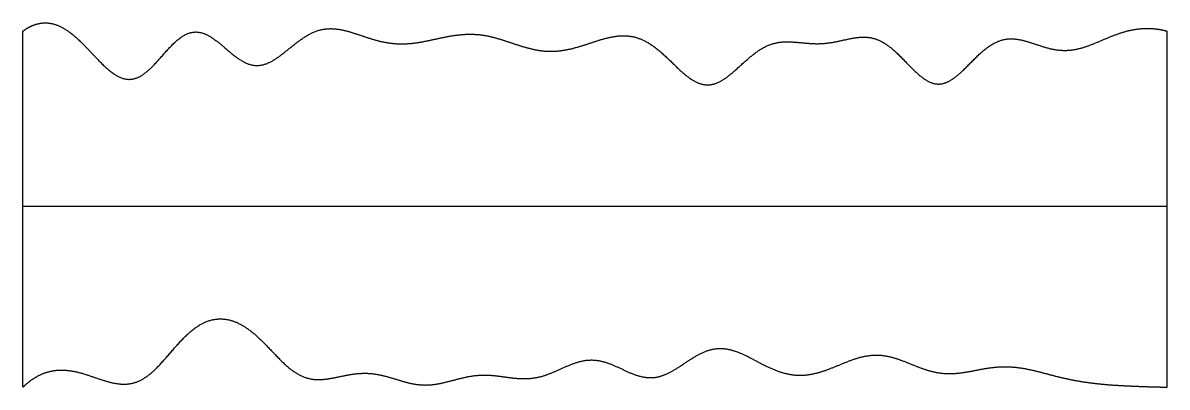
# Model space of a CAD drawing. Header units: millimetres. Extents: x 0 to 10, y -0.1 to 3.1.
import ezdxf

# ---------------------------------------------------------------- set-up
doc = ezdxf.new("R2010")
doc.units = ezdxf.units.MM
doc.layers.get('0').update_dxf_attribs({"linetype": 'CONTINUOUS'})

msp = doc.modelspace()

# ---------------------------------------------------------------- linework, layer by layer
for points in [[(0, 3.055), (0.021, 3.07), (0.063, 3.097), (0.126, 3.125), (0.209, 3.137), (0.312, 3.111), (0.414, 3.049), (0.514, 2.958), (0.613, 2.85), (0.711, 2.746), (0.807, 2.664), (0.902, 2.623), (0.996, 2.634), (1.089, 2.696), (1.181, 2.795), (1.273, 2.905), (1.367, 3), (1.461, 3.054), (1.557, 3.054), (1.654, 3.004), (1.752, 2.922), (1.85, 2.834), (1.948, 2.767), (2.046, 2.743), (2.143, 2.767), (2.241, 2.83), (2.339, 2.912), (2.438, 2.993), (2.538, 3.053), (2.64, 3.081), (2.744, 3.079), (2.848, 3.054), (2.953, 3.018), (3.057, 2.982), (3.161, 2.955), (3.264, 2.942), (3.367, 2.943), (3.47, 2.956), (3.573, 2.978), (3.676, 3.002), (3.78, 3.021), (3.883, 3.031), (3.986, 3.028), (4.089, 3.01), (4.191, 2.98), (4.293, 2.944), (4.395, 2.911), (4.496, 2.886), (4.598, 2.875), (4.7, 2.881), (4.803, 2.901), (4.907, 2.933), (5.011, 2.969), (5.116, 3.001), (5.221, 3.02), (5.325, 3.015), (5.427, 2.981), (5.528, 2.916), (5.626, 2.828), (5.722, 2.731), (5.817, 2.645), (5.91, 2.589), (6.003, 2.575), (6.096, 2.608), (6.19, 2.678), (6.285, 2.768), (6.382, 2.855), (6.48, 2.923), (6.581, 2.959), (6.683, 2.966), (6.787, 2.956), (6.892, 2.944), (6.997, 2.943), (7.103, 2.96), (7.208, 2.986), (7.312, 3.007), (7.414, 3.005), (7.514, 2.968), (7.612, 2.894), (7.708, 2.795), (7.801, 2.695), (7.894, 2.617), (7.985, 2.58), (8.077, 2.598), (8.169, 2.662), (8.263, 2.757), (8.358, 2.857), (8.456, 2.939), (8.556, 2.987), (8.658, 2.995), (8.762, 2.972), (8.866, 2.935), (8.971, 2.9), (9.075, 2.882), (9.178, 2.887), (9.28, 2.913), (9.382, 2.954), (9.484, 2.999), (9.586, 3.039), (9.688, 3.068), (9.792, 3.082), (9.875, 3.08), (9.937, 3.071), (9.979, 3.061), (10, 3.055)], [(0, -0.055), (0, 0.069), (0, 0.318), (0, 0.691), (0, 1.189), (0, 1.811), (0, 2.309), (0, 2.682), (0, 2.931), (0, 3.055)], [(10, -0.055), (10, 0.069), (10, 0.318), (10, 0.691), (10, 1.189), (10, 1.811), (10, 2.309), (10, 2.682), (10, 2.931), (10, 3.055)], [(0, 1.527), (0.4, 1.527), (1.2, 1.527), (2.4, 1.527), (4, 1.527), (6, 1.527), (7.6, 1.527), (8.8, 1.527), (9.6, 1.527), (10, 1.527)], [(0, -0.055), (0.019, -0.037), (0.057, -0.004), (0.115, 0.038), (0.194, 0.077), (0.295, 0.098), (0.399, 0.095), (0.504, 0.072), (0.611, 0.036), (0.716, -0.002), (0.819, -0.029), (0.918, -0.035), (1.013, -0.011), (1.102, 0.045), (1.189, 0.128), (1.275, 0.228), (1.363, 0.332), (1.455, 0.427), (1.552, 0.5), (1.654, 0.541), (1.759, 0.548), (1.864, 0.52), (1.966, 0.46), (2.064, 0.377), (2.157, 0.28), (2.246, 0.183), (2.335, 0.1), (2.425, 0.04), (2.518, 0.009), (2.615, 0.007), (2.717, 0.024), (2.821, 0.049), (2.926, 0.067), (3.031, 0.069), (3.135, 0.052), (3.236, 0.022), (3.337, -0.011), (3.436, -0.035), (3.536, -0.041), (3.636, -0.028), (3.738, -0.002), (3.839, 0.027), (3.942, 0.048), (4.045, 0.054), (4.148, 0.044), (4.25, 0.028), (4.352, 0.016), (4.454, 0.018), (4.555, 0.041), (4.655, 0.082), (4.755, 0.13), (4.855, 0.17), (4.956, 0.189), (5.056, 0.178), (5.157, 0.141), (5.258, 0.091), (5.358, 0.045), (5.458, 0.021), (5.557, 0.028), (5.655, 0.069), (5.752, 0.131), (5.849, 0.199), (5.947, 0.256), (6.045, 0.287), (6.145, 0.286), (6.245, 0.257), (6.346, 0.208), (6.448, 0.152), (6.55, 0.1), (6.652, 0.063), (6.754, 0.045), (6.857, 0.048), (6.958, 0.07), (7.06, 0.107), (7.161, 0.15), (7.262, 0.191), (7.362, 0.22), (7.462, 0.23), (7.562, 0.218), (7.662, 0.187), (7.762, 0.146), (7.862, 0.105), (7.963, 0.073), (8.064, 0.059), (8.166, 0.063), (8.268, 0.079), (8.371, 0.101), (8.473, 0.119), (8.575, 0.126), (8.677, 0.121), (8.779, 0.104), (8.88, 0.08), (8.982, 0.052), (9.083, 0.026), (9.184, 0.005), (9.286, -0.013), (9.388, -0.025), (9.489, -0.035), (9.591, -0.041), (9.693, -0.046), (9.795, -0.05), (9.877, -0.053), (9.939, -0.054), (9.98, -0.055), (10, -0.055)]]:
    msp.add_open_spline(points, degree=5)

doc.saveas('drawing.dxf')
